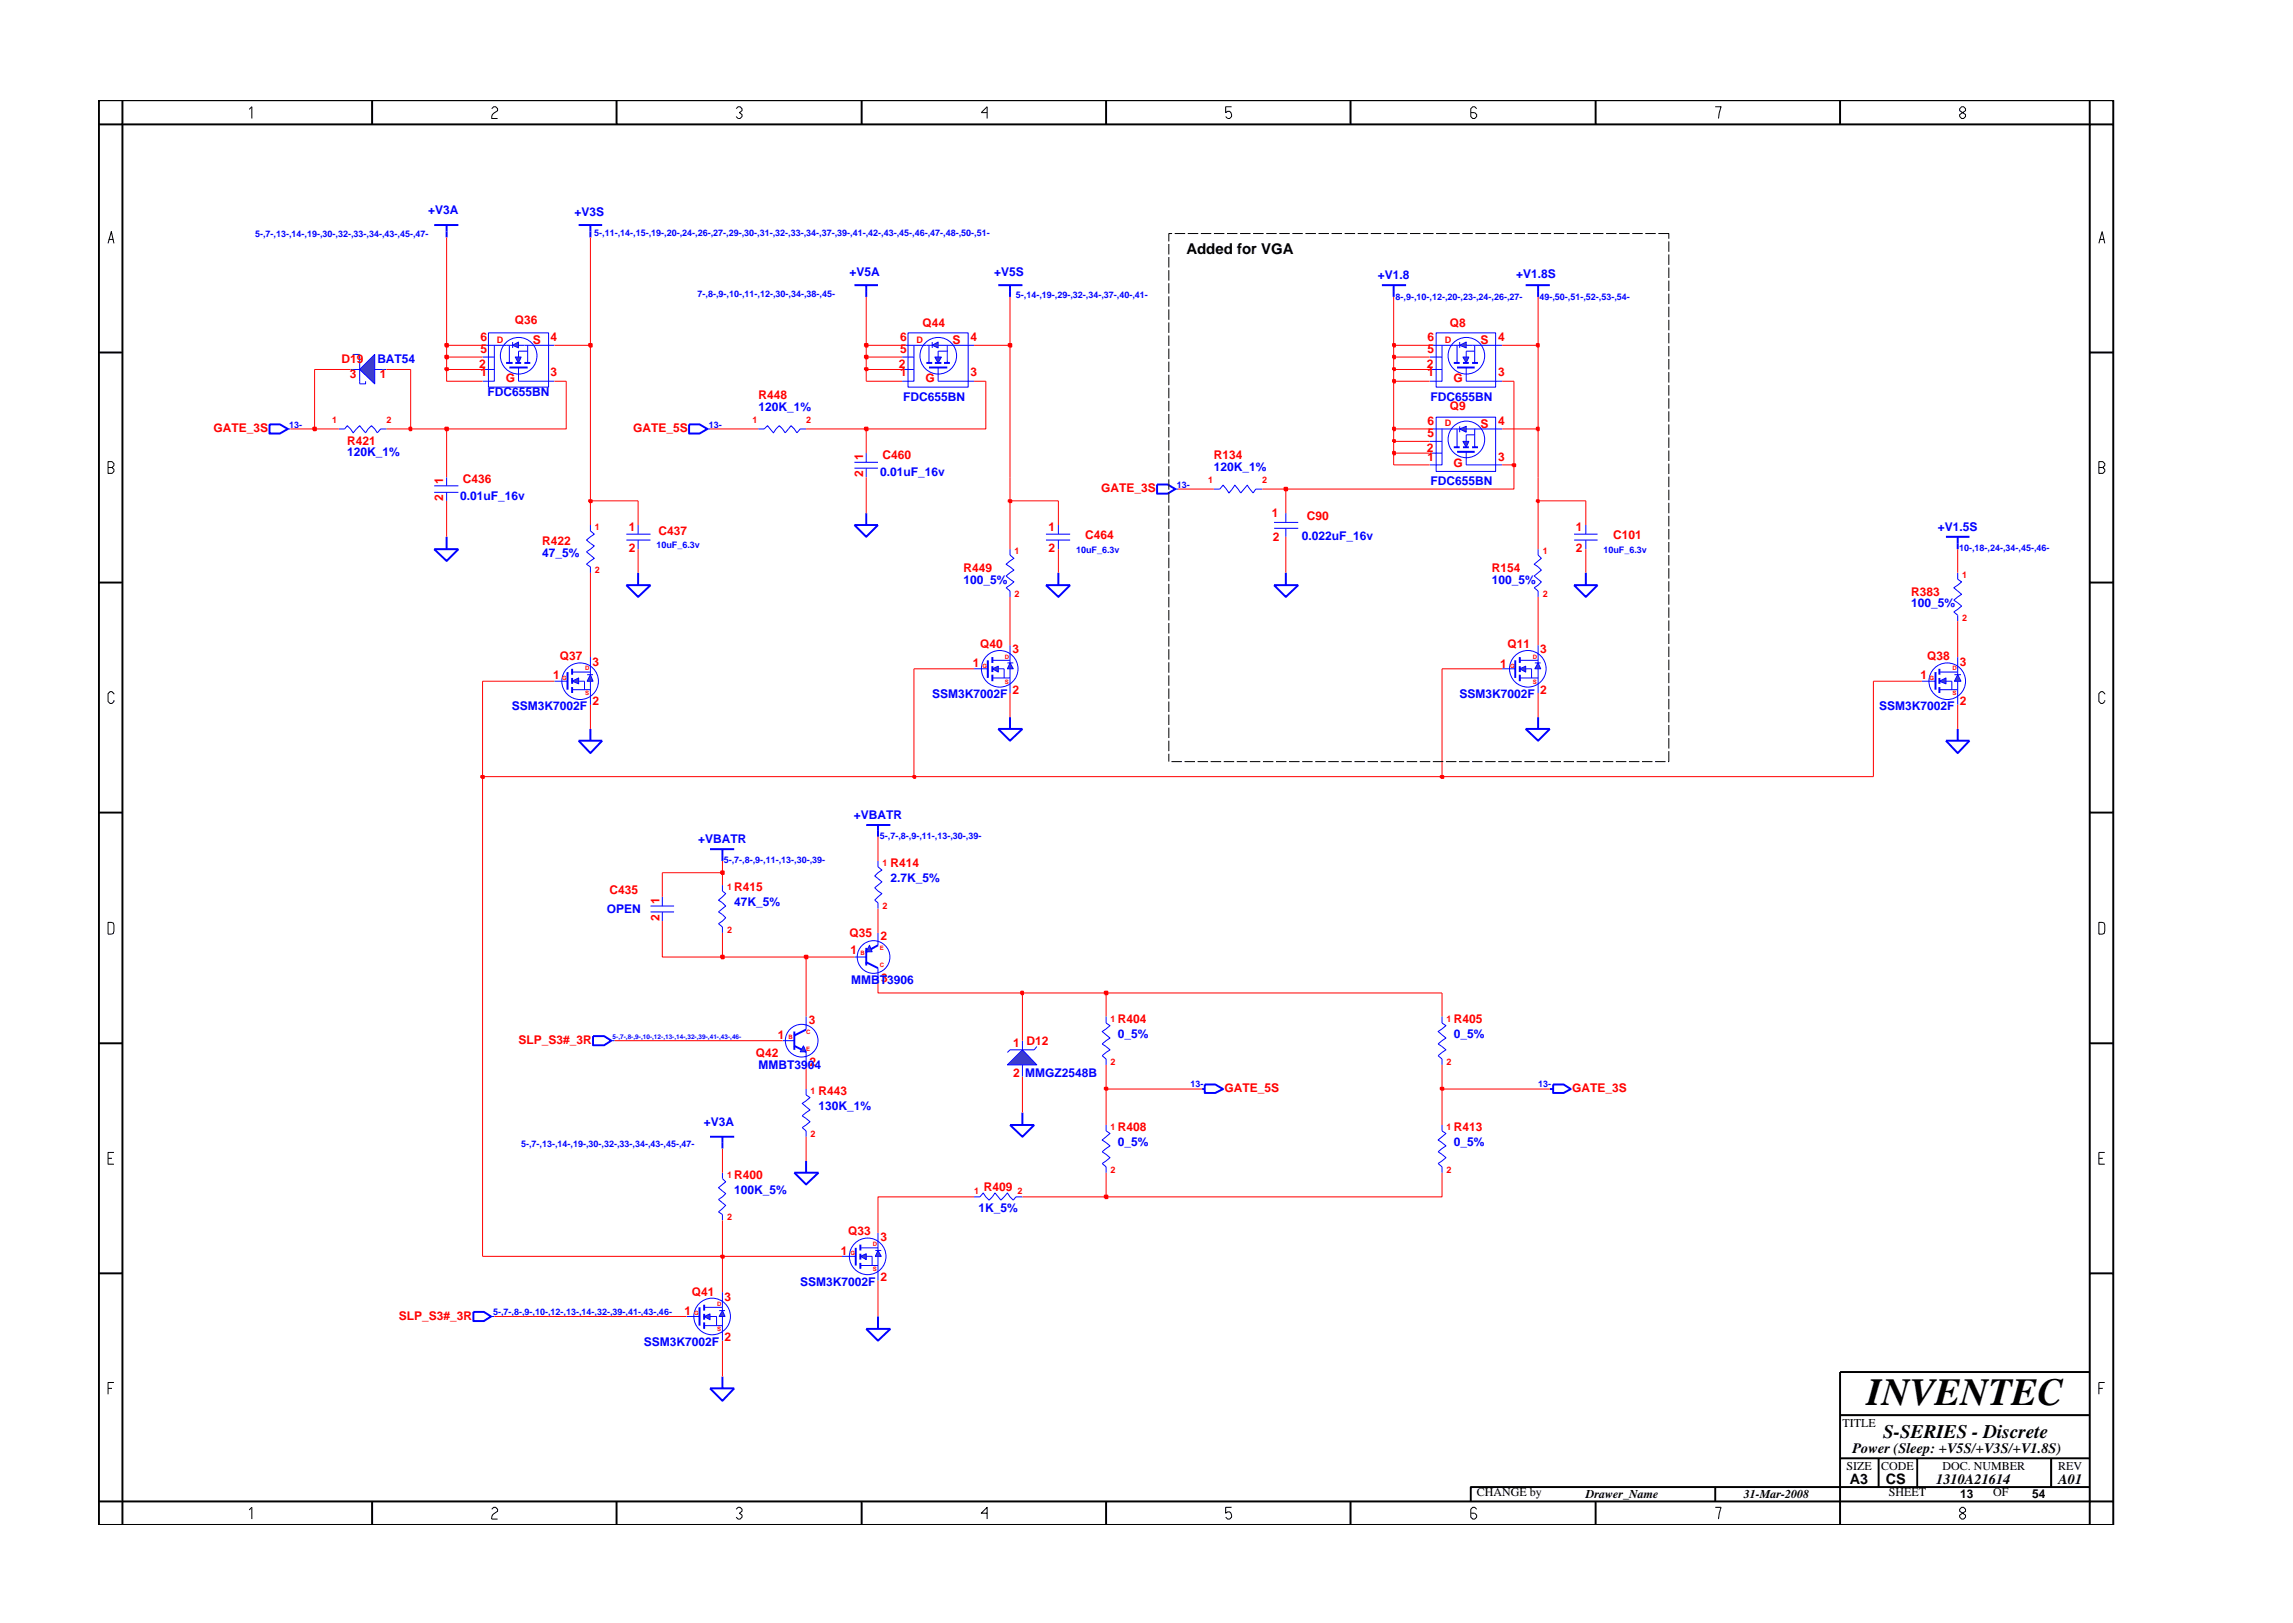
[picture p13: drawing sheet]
<svg xmlns="http://www.w3.org/2000/svg" width="297mm" height="210mm" viewBox="0 0 297 210" stroke-linecap="round" stroke-linejoin="round" font-family="sans-serif">
<defs><g id="words">
<text font-size="5" x="241.8" y="182">INVENTEC</text>
<text font-size="2.5" x="244" y="186.3">S-SERIES - Discrete</text>
<g font-size="1.9">
<text x="153.7" y="32.9">Added for VGA</text>
<text x="240" y="188.2">Power (Sleep: +V5S/+V3S/+V1.8S)</text>
<text x="239.6" y="192.2">A3</text>
<text x="244.3" y="192.3">CS</text>
<text x="250.8" y="192.2">1310A21614</text>
<text x="266.6" y="192.2">A01</text>
</g>
<g font-size="1.6" fill="#00f">
<text x="55.5" y="27.8">+V3A</text>
<text x="74.4" y="28">+V3S</text>
<text x="110.1" y="35.7">+V5A</text>
<text x="128.8" y="35.7">+V5S</text>
<text x="178.5" y="36.2">+V1.8</text>
<text x="196.4" y="36">+V1.8S</text>
<text x="48.9" y="47">BAT54</text>
<text x="63.2" y="51.3">FDC655BN</text>
<text x="98.2" y="53.2">120K_1%</text>
<text x="117" y="52">FDC655BN</text>
<text x="185.3" y="52">FDC655BN</text>
<text x="45" y="59.1">120K_1%</text>
<text x="59.6" y="64.8">0.01uF_16v</text>
<text x="114" y="61.6">0.01uF_16v</text>
<text x="157.3" y="61">120K_1%</text>
<text x="185.3" y="62.8">FDC655BN</text>
<text x="168.6" y="69.9">0.022uF_16v</text>
<text x="251" y="68.8">+V1.5S</text>
<text x="70.2" y="72.2">47_5%</text>
<text x="124.8" y="75.6">100_5%</text>
<text x="193.2" y="75.6">100_5%</text>
<text x="247.6" y="78.7">100_5%</text>
<text x="66.3" y="92">SSM3K7002F</text>
<text x="120.7" y="90.5">SSM3K7002F</text>
<text x="189.1" y="90.5">SSM3K7002F</text>
<text x="243.4" y="92">SSM3K7002F</text>
<text x="110.6" y="106.1">+VBATR</text>
<text x="90.5" y="109.2">+VBATR</text>
<text x="78.6" y="118.3">OPEN</text>
<text x="95.1" y="117.4">47K_5%</text>
<text x="115.3" y="114.2">2.7K_5%</text>
<text x="110.3" y="127.5">MMBT3906</text>
<text x="144.8" y="134.5">0_5%</text>
<text x="188.3" y="134.5">0_5%</text>
<text x="98.2" y="138.5">MMBT3904</text>
<text x="106" y="143.8">130K_1%</text>
<text x="91.2" y="145.9">+V3A</text>
<text x="144.8" y="148.4">0_5%</text>
<text x="188.3" y="148.4">0_5%</text>
<text x="95.1" y="154.6">100K_5%</text>
<text x="126.8" y="157">1K_5%</text>
<text x="103.6" y="166.6">SSM3K7002F</text>
<text x="83.4" y="174.4">SSM3K7002F</text>
</g>
<g font-size="1.6" fill="#f00">
<text x="66.7" y="42">Q36</text>
<text x="44.2" y="47">D19</text>
<text x="62.1" y="47.6">2</text>
<text x="62.2" y="44.1">6</text>
<text x="62.2" y="45.7">5</text>
<text x="69" y="44.6">S</text>
<text x="71.3" y="44.1">4</text>
<text x="116.4" y="47.6">2</text>
<text x="116.6" y="44.1">6</text>
<text x="116.6" y="45.7">5</text>
<text x="119.5" y="42.3">Q44</text>
<text x="123.4" y="44.6">S</text>
<text x="125.7" y="44.1">4</text>
<text x="184.9" y="47.6">2</text>
<text x="184.9" y="44.1">6</text>
<text x="184.9" y="45.7">5</text>
<text x="187.8" y="42.3">Q8</text>
<text x="191.8" y="44.6">S</text>
<text x="194.1" y="44.1">4</text>
<text x="45.3" y="49">3</text>
<text x="49.2" y="49">1</text>
<text x="62.2" y="48.8">1</text>
<text x="65.5" y="49.5">G</text>
<text x="71.3" y="48.8">3</text>
<text x="98.2" y="51.7">R448</text>
<text x="116.6" y="48.8">1</text>
<text x="119.9" y="49.5">G</text>
<text x="125.7" y="48.8">3</text>
<text x="184.9" y="48.8">1</text>
<text x="187.8" y="53.2">Q9</text>
<text x="188.3" y="49.5">G</text>
<text x="194.1" y="48.8">3</text>
<text x="27.7" y="56">GATE_3S</text>
<text x="45" y="57.6">R421</text>
<text x="82" y="56">GATE_5S</text>
<text x="111.8" y="59.6" transform="rotate(-90 111.8 59.6)">1</text>
<text x="114.3" y="59.5">C460</text>
<text x="157.3" y="59.5">R134</text>
<text x="184.9" y="58.5">2</text>
<text x="184.9" y="59.7">1</text>
<text x="184.9" y="55">6</text>
<text x="184.9" y="56.6">5</text>
<text x="191.8" y="55.4">S</text>
<text x="194.1" y="59.7">3</text>
<text x="194.1" y="55">4</text>
<text x="57.4" y="64.9" transform="rotate(-90 57.4 64.9)">2</text>
<text x="57.4" y="62.7" transform="rotate(-90 57.4 62.7)">1</text>
<text x="60" y="62.6">C436</text>
<text x="111.8" y="61.8" transform="rotate(-90 111.8 61.8)">2</text>
<text x="142.6" y="63.8">GATE_3S</text>
<text x="188.3" y="60.5">G</text>
<text x="70.2" y="70.6">R422</text>
<text x="81.5" y="68.8">1</text>
<text x="81.5" y="71.5">2</text>
<text x="85.3" y="69.4">C437</text>
<text x="135.8" y="68.8">1</text>
<text x="135.8" y="71.5">2</text>
<text x="140.6" y="69.8">C464</text>
<text x="164.8" y="67">1</text>
<text x="164.9" y="70.1">2</text>
<text x="169.3" y="67.4">C90</text>
<text x="204.1" y="68.8">1</text>
<text x="204.1" y="71.5">2</text>
<text x="209" y="69.8">C101</text>
<text x="124.8" y="74.1">R449</text>
<text x="193.2" y="74.1">R154</text>
<text x="247.6" y="77.2">R383</text>
<text x="127" y="83.9">Q40</text>
<text x="195.3" y="83.9">Q11</text>
<text x="71.7" y="88">1</text>
<text x="72.5" y="85.5">Q37</text>
<text x="76.7" y="86.2">3</text>
<text x="126" y="86.5">1</text>
<text x="131.2" y="89.9">2</text>
<text x="131.2" y="84.6">3</text>
<text x="194.3" y="86.5">1</text>
<text x="199.5" y="84.6">3</text>
<text x="199.5" y="89.9">2</text>
<text x="248.8" y="88">1</text>
<text x="249.7" y="85.5">Q38</text>
<text x="253.9" y="86.2">3</text>
<text x="76.7" y="91.4">2</text>
<text x="253.9" y="91.4">2</text>
<text x="115.3" y="112.3">R414</text>
<text x="78.9" y="115.9">C435</text>
<text x="85.4" y="119.3" transform="rotate(-90 85.4 119.3)">2</text>
<text x="85.4" y="117.1" transform="rotate(-90 85.4 117.1)">1</text>
<text x="95.1" y="115.4">R415</text>
<text x="110" y="121.4">Q35</text>
<text x="110.2" y="123.6">1</text>
<text x="114.1" y="121.8">2</text>
<text x="114.2" y="127.2">3</text>
<text x="67.2" y="135.2">SLP_S3#_3R</text>
<text x="97.9" y="136.9">Q42</text>
<text x="100.8" y="134.6">1</text>
<text x="104.8" y="132.6">3</text>
<text x="131.3" y="135.6">1 D12</text>
<text x="144.8" y="132.5">R404</text>
<text x="188.3" y="132.5">R405</text>
<text x="104.8" y="138">2</text>
<text x="106" y="141.8">R443</text>
<text x="131.3" y="139.5">2 MMGZ2548B</text>
<text x="158.6" y="141.4">GATE_5S</text>
<text x="203.7" y="141.4">GATE_3S</text>
<text x="144.8" y="146.5">R408</text>
<text x="188.3" y="146.5">R413</text>
<text x="95.1" y="152.7">R400</text>
<text x="127.5" y="154.3">R409</text>
<text x="109.9" y="160">Q33</text>
<text x="114.1" y="160.7">3</text>
<text x="89.6" y="167.8">Q41</text>
<text x="108.9" y="162.6">1</text>
<text x="114.1" y="166">2</text>
<text x="51.7" y="171">SLP_S3#_3R</text>
<text x="88.7" y="170.4">1</text>
<text x="93.8" y="168.5">3</text>
<text x="93.8" y="173.8">2</text>
</g>
<g font-size="1.6">
<text x="238.7" y="184.8">TITLE</text>
<text x="239.2" y="190.4">SIZE</text>
<text x="243.7" y="190.4">CODE</text>
<text x="251.6" y="190.4">DOC. NUMBER</text>
<text x="266.6" y="190.4">REV</text>
<text x="191.3" y="193.9">CHANGE by</text>
<text x="205.4" y="194.1">Drawer_Name</text>
<text x="225.9" y="194.1">31-Mar-2008</text>
<text x="244.7" y="193.9">SHEET</text>
<text x="253.9" y="194.1">13</text>
<text x="258.2" y="193.9">OF</text>
<text x="263.3" y="194.1">54</text>
</g>
<g font-size="1.2" fill="#00f">
<text x="33" y="30.7">5-,7-,13-,14-,19-,30-,32-,33-,34-,43-,45-,47-</text>
<text x="77" y="30.5">5-,11-,14-,15-,19-,20-,24-,26-,27-,29-,30-,31-,32-,33-,34-,37-,39-,41-,42-,43-,45-,46-,47-,48-,50-,51-</text>
<text x="90.4" y="38.5">7-,8-,9-,10-,11-,12-,30-,34-,38-,45-</text>
<text x="131.6" y="38.6">5-,14-,19-,29-,32-,34-,37-,40-,41-</text>
<text x="180.8" y="38.8">8-,9-,10-,12-,20-,23-,24-,26-,27-</text>
<text x="199.4" y="38.8">49-,50-,51-,52-,53-,54-</text>
<text x="37.5" y="55.4">13-</text>
<text x="91.8" y="55.4">13-</text>
<text x="152.4" y="63.2">13-</text>
<text x="85" y="71">10uF_6.3v</text>
<text x="139.4" y="71.7">10uF_6.3v</text>
<text x="207.7" y="71.7">10uF_6.3v</text>
<text x="253.8" y="71.4">10-,18-,24-,34-,45-,46-</text>
<text x="93.8" y="111.8">5-,7-,8-,9-,11-,13-,30-,39-</text>
<text x="114" y="108.7">5-,7-,8-,9-,11-,13-,30-,39-</text>
<text x="154.2" y="140.8">13-</text>
<text x="199.3" y="140.8">13-</text>
<text x="67.5" y="148.6">5-,7-,13-,14-,19-,30-,32-,33-,34-,43-,45-,47-</text>
<text x="63.9" y="170.4">5-,7-,8-,9-,10-,12-,13-,14-,32-,39-,41-,43-,46-</text>
</g>
<g font-size="1.2" fill="#f00">
<text x="64.4" y="44.4">D</text>
<text x="118.7" y="44.4">D</text>
<text x="187.1" y="44.4">D</text>
<text x="43" y="54.8">1</text>
<text x="50.1" y="54.8">2</text>
<text x="97.5" y="54.8">1</text>
<text x="104.4" y="54.8">2</text>
<text x="187.1" y="55.2">D</text>
<text x="156.5" y="62.6">1</text>
<text x="163.5" y="62.6">2</text>
<text x="77.1" y="68.7">1</text>
<text x="131.4" y="71.8">1</text>
<text x="199.8" y="71.8">1</text>
<text x="77.1" y="74.2">2</text>
<text x="131.4" y="77.3">2</text>
<text x="199.8" y="77.3">2</text>
<text x="254.2" y="74.9">1</text>
<text x="254.2" y="80.5">2</text>
<text x="114.3" y="112.2">1</text>
<text x="94.2" y="115.3">1</text>
<text x="114.3" y="117.7">2</text>
<text x="94.2" y="120.8">2</text>
<text x="143.9" y="132.4">1</text>
<text x="143.9" y="138">2</text>
<text x="187.4" y="138">2</text>
<text x="187.4" y="132.4">1</text>
<text x="105" y="141.7">1</text>
<text x="105" y="147.3">2</text>
<text x="143.9" y="146.4">1</text>
<text x="187.4" y="146.4">1</text>
<text x="94.2" y="152.6">1</text>
<text x="126.2" y="154.6">1</text>
<text x="131.8" y="154.6">2</text>
<text x="143.9" y="151.9">2</text>
<text x="187.4" y="151.9">2</text>
<text x="94.2" y="158.1">2</text>
</g>
<g font-size=".8" fill="#f00">
<text x="72.8" y="88">G</text>
<text x="75.8" y="86.9">D</text>
<text x="127.3" y="86.5">G</text>
<text x="130.2" y="88.5">S</text>
<text x="130.2" y="85.3">D</text>
<text x="195.6" y="86.5">G</text>
<text x="198.6" y="88.5">S</text>
<text x="198.6" y="85.3">D</text>
<text x="250" y="88">G</text>
<text x="252.9" y="86.9">D</text>
<text x="75.8" y="90.1">S</text>
<text x="252.9" y="90.1">S</text>
<text x="111.4" y="123.8">B</text>
<text x="114" y="125.3">C</text>
<text x="114" y="123">E</text>
<text x="102.1" y="134.6">B</text>
<text x="104.4" y="133.9">C</text>
<text x="104.4" y="136.1">E</text>
<text x="113.1" y="161.4">D</text>
<text x="110.2" y="162.6">G</text>
<text x="113.1" y="164.7">S</text>
<text x="89.9" y="170.3">G</text>
<text x="92.9" y="169.2">D</text>
<text x="92.9" y="172.5">S</text>
</g>
<text font-size=".8" fill="#00f" x="79.4" y="134.6">5-,7-,8-,9-,10-,12-,13-,14-,32-,39-,41-,43-,46-</text>
</g></defs>
<path d="M250.7 87.1v2.3" fill="none" stroke="#00f" stroke-width=".25"/>
<path d="M248.9 88.3h1.8" fill="none" stroke="#00f" stroke-width=".13"/>
<path d="M253.6 87.4l.4 .9h-.8z" fill="#3c3cc8"/>
<path d="M253.2 87.4h.8M253.6 87.4l.4 .9h-.8z" fill="none" stroke="#00f" stroke-width=".13"/>
<path d="M251.2 88.3l.9-.5v.8z" fill="#3c3cc8"/>
<g fill="none" stroke="#00f" stroke-width=".13">
<path d="M130.8 71.1v.8l.5 .4-1 .8 1 .8-1 .7 1 .8-1 .7 .5 .5v.7M253.6 74.2v.8l.5 .4-1 .7 1 .9-1 .8 1 .7-1 .8 .5 .4v.8M251.2 88.3l.9-.5v.8zM251.2 89.4h2.4M251.2 87.1h2.4M252.1 88.3h.7v1.1M253.6 85.1v2.3M253.6 88.3v3M113.7 111.5v.8l.5 .4-.9 .8 .9 .7-.9 .8 .9 .8-.9 .8 .4 .4v.7M110.7 124h1.5M113.7 120.8v1.7M113.7 125.4v1.6"/>
<circle cx="252.2" cy="88.3" r="2.37"/>
<circle cx="113.2" cy="124" r="2.12"/>
</g>
<g fill="none" stroke="#00f" stroke-width=".25">
<path d="M129.3 36.9h3.1M130.8 36.9v1.6M179 36.9h3.1M180.5 36.9v1.6M197.6 36.9h3.2M199.2 36.9v1.6M252.1 69.5h3M253.6 69.5v1.6M251.2 86.6v.8M251.2 87.8v.8M251.2 89v.8M252.1 96h3l-1.5 1.6z"/>
<path d="M253.6 94.4v1.6M112.2 122.8v2.3M112.2 124.7l1.5 .7M113.7 122.5l-1.5 .8M92 179.9h3.1l-1.5 1.6zM93.6 178.3v1.6M112.2 172.2h3.1l-1.6 1.5zM113.7 170.5v1.7"/>
</g>
<path d="M112.6 122.5l.4 .8h-.8z" fill="#3c3cc8"/>
<path d="M189.9 47.6v1.8M135.5 70h3.1M135.5 69.2h3.1M137.1 68v1.2M137.1 70v1.1M112.6 122.5l.4 .8h-.8z" fill="none" stroke="#00f" stroke-width=".13"/>
<path d="M188.8 47.6h2.2M56.2 71.1h3.2l-1.5 1.6zM57.9 69.5v1.6" fill="none" stroke="#00f" stroke-width=".25"/>
<path d="M189.1 44.7l.8-.4v.8z" fill="#3c3cc8"/>
<path d="M189.1 44.7l.8-.4v.8zM189.1 44.3v.8" fill="none" stroke="#00f" stroke-width=".13"/>
<path d="M189.5 46.3h.8l-.4 .7z" fill="#3c3cc8"/>
<g fill="none" stroke="#00f" stroke-width=".13">
<path d="M45.4 47.9h1.2M46.6 45.9v3.8M48.5 47.9h1.6M185.2 46.3h1.6M185.2 47.9h1.6M185.2 44.7h3.9M186 43.1h7.7v7.1h-7.7zM186.8 44.7v4.7h-1.6M188.8 44.7v2.3M189.5 46.3h.8l-.4 .7zM189.9 49.4h4.7M191 45.5h-1.1v.8"/>
<path d="M191 44.7v2.3M194.6 44.7h-4.7"/>
<circle cx="190" cy="46.1" r="2.37"/>
</g>
<path d="M188.3 47h.8M189.5 47h.8M190.7 47h.8" fill="none" stroke="#00f" stroke-width=".25"/>
<path d="M48.5 45.9v3.8l-1.9-1.8z" fill="#3c3cc8"/>
<path d="M46.6 45.9h-.9v.4M47.4 49.4v.3h-.8M48.5 45.9v3.8l-1.9-1.8zM126.2 86.6h1.8" fill="none" stroke="#00f" stroke-width=".13"/>
<path d="M128 85.5v2.3" fill="none" stroke="#00f" stroke-width=".25"/>
<path d="M130.8 85.9l.5 .7h-.8z" fill="#3c3cc8"/>
<path d="M130.5 85.9h.8M130.8 85.9l.5 .7h-.8z" fill="none" stroke="#00f" stroke-width=".13"/>
<path d="M128.6 86.6l.7-.3v.8z" fill="#3c3cc8"/>
<g fill="none" stroke="#00f" stroke-width=".13">
<path d="M67.2 47.6v1.8M128.6 86.6l.7-.3v.8zM128.6 87.8h2.2M128.6 85.5h2.2M129.3 86.6h.8v1.2M130.8 83.6v2.3M130.8 86.6v3.2M143.3 145.7v.8l.5 .3-1 .9 1 .7-1 .8 1 .8-1 .7 .5 .5v.7"/>
<circle cx="129.5" cy="86.6" r="2.37"/>
</g>
<path d="M66 47.6h2.4M128.6 85.1v.8M128.6 86.3v.8M128.6 87.4v.9" fill="none" stroke="#00f" stroke-width=".25"/>
<path d="M66.4 44.7l.8-.4v.8z" fill="#3c3cc8"/>
<path d="M66.4 44.7l.8-.4v.8zM66.4 44.3v.8" fill="none" stroke="#00f" stroke-width=".13"/>
<path d="M66.7 46.3h.8l-.3 .7z" fill="#3c3cc8"/>
<g fill="none" stroke="#00f" stroke-width=".13">
<path d="M43.9 55.6h.7l.4-.5 .7 1 .9-1 .8 1 .7-1 .8 1 .4-.5h.8M62.5 47.9h1.5M62.5 46.3h1.5M62.5 44.7h3.9M63.3 43.1h7.8v7.1h-7.8zM64 44.7v4.7h-1.5M66 44.7v2.3M66.7 46.3h.8l-.3 .7zM67.2 49.4h4.6M68.4 44.7v2.3M68.4 45.5h-1.2v.8M71.8 44.7h-4.6"/>
<path d="M56.2 63.8h3.2M56.2 62.9h3.2M57.9 61.8v1.1M57.9 63.8v1.1M84.3 117.4h3M84.3 118.1h3M85.8 116.2v1.2M85.8 118.1v1.2M93.6 114.7v.7l.4 .4-.9 .8 .9 .8-.9 .7 .9 .8-.9 .8 .5 .4v.7M132.4 134.8v1.2M132.4 138v1.5M134.3 135.6l-.3 .4h-3.2l-.3 .3"/>
<path d="M186.8 131.7v.8l.5 .4-1 .7 1 .9-1 .7 1 .8-1 .8 .5 .4v.8M63.6 170.5h.4"/>
<circle cx="67.2" cy="46.1" r="2.37"/>
</g>
<path d="M56.2 29.2h3.2M57.9 29.2v1.6M65.6 47h.8M66.7 47h.8M67.9 47h.8M129.3 94.4h3.1l-1.6 1.6zM130.8 92.9v1.5M92 110h3.1M93.6 110v1.5M61.3 170h1.4l.9 .5-.9 .6h-1.4z" fill="none" stroke="#00f" stroke-width=".25"/>
<path d="M130.5 138l1.9-2 1.9 2z" fill="#3c3cc8"/>
<g fill="none" stroke="#00f" stroke-width=".13">
<path d="M104.4 131.7v1.7M130.5 138l1.9-2 1.9 2zM186.8 145.7v.8l.5 .3-1 .9 1 .7-1 .8 1 .8-1 .7 .5 .5v.7"/>
<circle cx="103.9" cy="134.8" r="2.12"/>
</g>
<path d="M135.5 75.8h3.1l-1.5 1.5zM137.1 74.2v1.6M102.9 133.6v2.4M102.9 135.5l1.5 .8M104.4 133.4l-1.5 .7" fill="none" stroke="#00f" stroke-width=".25"/>
<path d="M104.1 135.5l.3 .8h-.7z" fill="#3c3cc8"/>
<g fill="none" stroke="#00f" stroke-width=".13">
<path d="M37.3 55.6h.3M91.6 55.6h.4M98.2 55.6h.8l.4-.5 .8 1 .8-1 .7 1 .8-1 .7 1 .5-.5h.7M81.1 69.2h3.2M81.1 70h3.2M82.7 68v1.2M82.7 70v1.1M165 67.7h3.2M165 68.4h3.2M166.6 66.5v1.2M166.6 68.4v1.1M199.2 71.1v.8l.5 .4-1 .8 1 .8-1 .7 1 .8-1 .7 .5 .5v.7"/>
<path d="M71.8 88.3h1.7M101.4 134.8h1.5M104.1 135.5l.3 .8h-.7zM104.4 136.3v1.7M104.4 141.1v.7l.5 .4-1 .7 1 .9-1 .8 1 .7-1 .8 .5 .4v.8"/>
</g>
<path d="M110.7 36.9h3M112.2 36.9v1.6M34.9 55h1.4l1 .6-1 .6h-1.4zM89.3 55h1.3l1 .6-1 .6h-1.3zM73.5 87.1v2.3M92 147.3h3.1M93.6 147.3v1.5M130.8 145.7h3.2l-1.6 1.6zM132.4 144.1v1.6" fill="none" stroke="#00f" stroke-width=".25"/>
<path d="M76.5 87.4l.3 .9h-.7z" fill="#3c3cc8"/>
<path d="M76.1 87.4h.7M76.5 87.4l.3 .9h-.7z" fill="none" stroke="#00f" stroke-width=".13"/>
<path d="M74.1 88.3l.9-.5v.8z" fill="#3c3cc8"/>
<g fill="none" stroke="#00f" stroke-width=".13">
<path d="M74.1 87.1h2.4M74.1 88.3l.9-.5v.8zM74.1 89.4h2.4M75 88.3h.7v1.1M76.5 85.1v2.3M76.5 88.3v3M143.3 131.7v.8l.5 .4-1 .7 1 .9-1 .7 1 .8-1 .8 .5 .4v.8M126.2 155.1h.7l.5-.6 .7 1 .8-1 .8 1 .8-1 .8 1 .3-.4h.8M88.9 170.5h1.7"/>
<circle cx="75.1" cy="88.3" r="2.37"/>
</g>
<path d="M110.7 68h3l-1.5 1.5zM112.2 66.5v1.5M203.9 75.8h3.1l-1.6 1.5zM205.4 74.2v1.6M74.1 86.6v.8M74.1 87.8v.8M74.1 89v.8M112.2 106.9h3.1M113.7 106.9v1.5M102.9 151.9h3.1l-1.6 1.5zM104.4 150.4v1.5M90.6 169.4v2.3" fill="none" stroke="#00f" stroke-width=".25"/>
<path d="M93.6 169.8l.3 .7h-.7z" fill="#3c3cc8"/>
<path d="M93.2 169.8h.7M93.6 169.8l.3 .7h-.7z" fill="none" stroke="#00f" stroke-width=".13"/>
<path d="M91.2 170.5l.8-.3v.8z" fill="#3c3cc8"/>
<g fill="none" stroke="#00f" stroke-width=".13">
<path d="M194.6 86.6h1.7M91.2 169.4h2.4M91.2 170.5l.8-.3v.8zM91.2 171.7h2.4M92 170.5h.8v1.2M93.6 167.4v2.4M93.6 170.5v3.2"/>
<circle cx="92.3" cy="170.5" r="2.37"/>
</g>
<path d="M196.3 85.5v2.3M91.2 169v.8M91.2 170.2v.8M91.2 171.3v.9" fill="none" stroke="#00f" stroke-width=".25"/>
<path d="M199.2 85.9l.4 .7h-.8z" fill="#3c3cc8"/>
<path d="M198.8 85.9h.8M199.2 85.9l.4 .7h-.8z" fill="none" stroke="#00f" stroke-width=".13"/>
<path d="M196.9 86.6l.7-.3v.8z" fill="#3c3cc8"/>
<g fill="none" stroke="#00f" stroke-width=".13">
<path d="M189.9 58.5v1.7M157.3 63.4h.7l.4-.5 .8 1 .8-1 .7 1 .9-1 .7 1 .4-.5h.8M196.9 86.6l.7-.3v.8zM196.9 87.8h2.3M196.9 85.5h2.3M197.6 86.6h.8v1.2M199.2 83.6v2.3M199.2 86.6v3.2"/>
<circle cx="197.9" cy="86.6" r="2.37"/>
</g>
<path d="M188.8 58.5h2.2M165 75.8h3.2l-1.6 1.5zM166.6 74.2v1.6M196.9 85.1v.8M196.9 86.3v.8M196.9 87.4v.9" fill="none" stroke="#00f" stroke-width=".25"/>
<path d="M189.1 55.6l.8-.4v.8z" fill="#3c3cc8"/>
<path d="M189.1 55.6l.8-.4v.8zM189.1 55.2v.8" fill="none" stroke="#00f" stroke-width=".13"/>
<path d="M189.5 57.2h.8l-.4 .7z" fill="#3c3cc8"/>
<g fill="none" stroke="#00f" stroke-width=".13">
<path d="M110.7 59.9h3M112.2 58.7v1.2M185.2 57.2h1.6M185.2 58.7h1.6M185.2 55.6h3.9M186 54h7.7v7.1h-7.7zM186.8 55.6v4.6h-1.6M188.8 55.6v2.3M189.5 57.2h.8l-.4 .7zM189.9 55.6h4.7M191 56.3h-1.1v.9M191 55.6v2.3"/>
<path d="M110.7 60.6h3M112.2 60.6v1.2M152.3 63.4h.3M189.9 60.2h4.7M203.9 69.2h3.1M203.9 70h3.1M205.4 68v1.2M205.4 70v1.1M79.2 134.8h.4M109.1 162.8h1.8"/>
<circle cx="190" cy="56.9" r="2.37"/>
</g>
<path d="M75 29.2h3M76.5 29.2v1.6M188.3 57.9h.8M189.5 57.9h.8M190.7 57.9h.8M149.9 62.8h1.3l1.1 .6-1.1 .6h-1.3zM76.8 134.2h1.5l.9 .6-.9 .6h-1.5zM200.8 141.1h.4M201.2 140.5h1.4l.9 .6-.9 .5h-1.4zM110.9 161.7v2.2" fill="none" stroke="#00f" stroke-width=".25"/>
<path d="M113.7 162l.5 .8h-.8z" fill="#3c3cc8"/>
<path d="M113.4 162h.8M113.7 162l.5 .8h-.8z" fill="none" stroke="#00f" stroke-width=".13"/>
<path d="M111.4 162.8l.8-.4v.8z" fill="#3c3cc8"/>
<g fill="none" stroke="#00f" stroke-width=".13">
<path d="M121.5 47.6v1.8M113.7 159.7v2.3M111.4 161.7h2.3M111.4 162.8l.8-.4v.8zM111.4 163.9h2.3M112.2 162.8h.8v1.1M113.7 162.8v3.1"/>
<circle cx="112.4" cy="162.8" r="2.37"/>
</g>
<path d="M120.3 47.6h2.4M155.7 141.1h.4M156.1 140.5h1.3l1 .6-1 .5h-1.3zM111.4 161.2v.8M111.4 162.4v.8M111.4 163.6v.8" fill="none" stroke="#00f" stroke-width=".25"/>
<path d="M120.8 44.7l.7-.4v.8z" fill="#3c3cc8"/>
<path d="M120.8 44.7l.7-.4v.8zM120.8 44.3v.8" fill="none" stroke="#00f" stroke-width=".13"/>
<path d="M121.1 46.3h.8l-.4 .7z" fill="#3c3cc8"/>
<g fill="none" stroke="#00f" stroke-width=".13">
<path d="M116.9 47.9h1.5M116.9 44.7h3.9M116.9 46.3h1.5M117.6 43.1h7.8v7.1h-7.8zM118.4 44.7v4.7h-1.5M120.3 44.7v2.3M121.1 46.3h.8l-.4 .7zM121.5 49.4h4.7M122.7 45.5h-1.2v.8M122.7 44.7v2.3M126.2 44.7h-4.7M76.5 68v.8l.5 .4-1 .8 1 .7-1 .8 1 .8-1 .8 .5 .3v.8"/>
<path d="M93.6 151.9v.8l.4 .4-.9 .8 .9 .7-.9 .8 .9 .8-.9 .8 .5 .3v.8"/>
<circle cx="121.5" cy="46.1" r="2.37"/>
</g>
<path d="M120 47h.8M121.1 47h.8M122.3 47h.7M81.1 75.8h3.2l-1.6 1.5zM82.7 74.2v1.6M75 96h3l-1.5 1.6zM76.5 94.4v1.6M197.6 94.4h3.2l-1.6 1.6zM199.2 92.9v1.5" fill="none" stroke="#00f" stroke-width=".25"/>
<path d="M62.5 100.6v62.2h31.1v4.6M64 170.5h24.9M93.6 173.7v4.6M113.7 165.9v4.6" fill="none" stroke="#f00" stroke-width=".13"/>
<path d="M93.4 162.7h.4v.2h-.4z" fill="#8e2323"/>
<path d="M93.4 162.7h.4v.2h-.4z" fill="none" stroke="#f00" stroke-width=".25"/>
<path d="M93.6 158.1v4.7h15.5M126.2 155.1h-12.5v4.6M132.4 155.1h10.9" fill="none" stroke="#f00" stroke-width=".13"/>
<path d="M143.1 154.9h.4v.3h-.4z" fill="#8e2323"/>
<path d="M143.1 154.9h.4v.3h-.4z" fill="none" stroke="#f00" stroke-width=".25"/>
<path d="M104.4 138v3.1M132.4 139.5v4.6M93.6 148.8v3.1M104.4 147.3v3.1M143.3 151.9v3.2h43.5v-3.2M143.3 141.1v4.6M186.8 141.1v4.6" fill="none" stroke="#f00" stroke-width=".13"/>
<path d="M143.1 140.9h.4v.3h-.4z" fill="#8e2323"/>
<path d="M143.1 140.9h.4v.3h-.4z" fill="none" stroke="#f00" stroke-width=".25"/>
<path d="M143.3 138v3.1h12.4" fill="none" stroke="#f00" stroke-width=".13"/>
<path d="M186.6 140.9h.4v.3h-.4z" fill="#8e2323"/>
<path d="M186.6 140.9h.4v.3h-.4z" fill="none" stroke="#f00" stroke-width=".25"/>
<path d="M79.6 134.8h21.8M104.4 124v7.7M113.7 127v1.6h18.7v6.2M143.3 128.6v3.1M186.8 138v3.1h14M186.8 128.6v3.1" fill="none" stroke="#f00" stroke-width=".13"/>
<path d="M132.3 128.5h.2v.3h-.2z" fill="#8e2323"/>
<path d="M132.3 128.5h.2v.3h-.2z" fill="none" stroke="#f00" stroke-width=".25"/>
<path d="M132.4 128.6h10.9" fill="none" stroke="#f00" stroke-width=".13"/>
<path d="M143.1 128.5h.4v.3h-.4z" fill="#8e2323"/>
<path d="M143.1 128.5h.4v.3h-.4z" fill="none" stroke="#f00" stroke-width=".25"/>
<path d="M85.8 119.3v4.7h7.8M143.3 128.6h43.5" fill="none" stroke="#f00" stroke-width=".13"/>
<path d="M93.4 123.8h.4v.3h-.4z" fill="#8e2323"/>
<path d="M93.4 123.8h.4v.3h-.4z" fill="none" stroke="#f00" stroke-width=".25"/>
<path d="M93.6 120.8v3.2h10.8" fill="none" stroke="#f00" stroke-width=".13"/>
<path d="M104.3 123.8h.3v.3h-.3z" fill="#8e2323"/>
<path d="M104.3 123.8h.3v.3h-.3z" fill="none" stroke="#f00" stroke-width=".25"/>
<path d="M93.6 114.7v-1.6h-7.8v3.1M113.7 117.7v3.1M104.4 124h6.3" fill="none" stroke="#f00" stroke-width=".13"/>
<path d="M93.4 112.9h.4v.3h-.4z" fill="#8e2323"/>
<path d="M93.4 112.9h.4v.3h-.4z" fill="none" stroke="#f00" stroke-width=".25"/>
<path d="M93.6 111.5v1.6M113.7 108.4v3.1" fill="none" stroke="#f00" stroke-width=".13"/>
<path d="M62.3 100.5h.4v.3h-.4z" fill="#8e2323"/>
<path d="M62.3 100.5h.4v.3h-.4z" fill="none" stroke="#f00" stroke-width=".25"/>
<path d="M62.5 88.3v12.3h55.9" fill="none" stroke="#f00" stroke-width=".13"/>
<path d="M118.3 100.5h.3v.3h-.3z" fill="#8e2323"/>
<path d="M118.3 100.5h.3v.3h-.3z" fill="none" stroke="#f00" stroke-width=".25"/>
<path d="M118.4 86.6v14h68.4" fill="none" stroke="#f00" stroke-width=".13"/>
<path d="M186.6 100.5h.4v.3h-.4z" fill="#8e2323"/>
<path d="M186.6 100.5h.4v.3h-.4z" fill="none" stroke="#f00" stroke-width=".25"/>
<g fill="none" stroke="#f00" stroke-width=".13">
<path d="M57.9 64.9v4.6M76.5 64.9v3.1M76.5 74.2v10.9M82.7 64.9v3.1M82.7 71.1v3.1M112.2 61.8v4.7M130.8 64.9v6.2M130.8 77.3v6.3M137.1 64.9v3.1M137.1 71.1v3.1M166.6 69.5v4.7M166.6 63.4v3.1"/>
<path d="M199.2 64.9v6.2M199.2 77.3v6.3M205.4 64.9v3.1M205.4 71.1v3.1M253.6 71.1v3.1M62.5 88.3h9.3M76.5 91.3v3.1M118.4 86.6h7.8M130.8 89.8v3.1M194.6 86.6h-7.8v14h55.9v-12.3h6.2M199.2 89.8v3.1M253.6 80.5v4.6"/>
<path d="M253.6 91.3v3.1"/>
</g>
<path d="M76.3 64.8h.4v.3h-.4z" fill="#8e2323"/>
<path d="M76.3 64.8h.4v.3h-.4z" fill="none" stroke="#f00" stroke-width=".25"/>
<path d="M76.5 44.7v20.2h6.2" fill="none" stroke="#f00" stroke-width=".13"/>
<path d="M130.7 64.8h.3v.3h-.3z" fill="#8e2323"/>
<path d="M130.7 64.8h.3v.3h-.3z" fill="none" stroke="#f00" stroke-width=".25"/>
<path d="M130.8 61.8v3.1h6.3" fill="none" stroke="#f00" stroke-width=".13"/>
<path d="M199.1 64.8h.2v.3h-.2z" fill="#8e2323"/>
<path d="M199.1 64.8h.2v.3h-.2z" fill="none" stroke="#f00" stroke-width=".25"/>
<path d="M152.6 63.4h4.7M163.5 63.4h3.1M199.2 61.8v3.1h6.2" fill="none" stroke="#f00" stroke-width=".13"/>
<path d="M166.4 63.2h.3v.3h-.3z" fill="#8e2323"/>
<path d="M166.4 63.2h.3v.3h-.3z" fill="none" stroke="#f00" stroke-width=".25"/>
<path d="M57.9 55.6v6.2M130.8 44.7v17.1M180.5 58.7v1.5h4.7M199.2 55.6v6.2M194.6 60.2h1.5v3.2h-29.5" fill="none" stroke="#f00" stroke-width=".13"/>
<path d="M195.9 60.1h.4v.3h-.4z" fill="#8e2323"/>
<path d="M195.9 60.1h.4v.3h-.4z" fill="none" stroke="#f00" stroke-width=".25"/>
<path d="M112.2 55.6v3.1M196.1 49.4v10.8" fill="none" stroke="#f00" stroke-width=".13"/>
<path d="M180.5 58.5h.2v.4h-.2z" fill="#8e2323"/>
<path d="M180.5 58.5h.2v.4h-.2z" fill="none" stroke="#f00" stroke-width=".25"/>
<path d="M180.5 57.2v1.5h4.7" fill="none" stroke="#f00" stroke-width=".13"/>
<path d="M180.5 57h.2v.3h-.2z" fill="#8e2323"/>
<path d="M180.5 57h.2v.3h-.2z" fill="none" stroke="#f00" stroke-width=".25"/>
<path d="M37.6 55.6h3.2M180.5 55.6v1.6h4.7" fill="none" stroke="#f00" stroke-width=".13"/>
<path d="M40.6 55.4h.3v.3h-.3z" fill="#8e2323"/>
<path d="M40.6 55.4h.3v.3h-.3z" fill="none" stroke="#f00" stroke-width=".25"/>
<path d="M40.8 47.9v7.7h3.1M50.1 55.6h3.1" fill="none" stroke="#f00" stroke-width=".13"/>
<path d="M53 55.4h.3v.3h-.3z" fill="#8e2323"/>
<path d="M53 55.4h.3v.3h-.3z" fill="none" stroke="#f00" stroke-width=".25"/>
<path d="M53.2 47.9v7.7h4.7" fill="none" stroke="#f00" stroke-width=".13"/>
<path d="M57.7 55.4h.3v.3h-.3z" fill="#8e2323"/>
<path d="M57.7 55.4h.3v.3h-.3z" fill="none" stroke="#f00" stroke-width=".25"/>
<path d="M73.3 49.4v6.2h-15.4M92 55.6h6.2M104.4 55.6h7.8" fill="none" stroke="#f00" stroke-width=".13"/>
<path d="M112 55.4h.4v.3h-.4z" fill="#8e2323"/>
<path d="M112 55.4h.4v.3h-.4z" fill="none" stroke="#f00" stroke-width=".25"/>
<path d="M127.7 49.4v6.2h-15.5" fill="none" stroke="#f00" stroke-width=".13"/>
<path d="M180.5 55.4h.2v.3h-.2z" fill="#8e2323"/>
<path d="M180.5 55.4h.2v.3h-.2z" fill="none" stroke="#f00" stroke-width=".25"/>
<path d="M180.5 49.4v6.2h4.7M194.6 55.6h4.6" fill="none" stroke="#f00" stroke-width=".13"/>
<path d="M199.1 55.4h.2v.3h-.2z" fill="#8e2323"/>
<path d="M199.1 55.4h.2v.3h-.2z" fill="none" stroke="#f00" stroke-width=".25"/>
<path d="M57.9 47.9v1.5h4.6M71.8 49.4h1.5M112.2 47.9v1.5h4.7M126.2 49.4h1.5M199.2 44.7v10.9" fill="none" stroke="#f00" stroke-width=".13"/>
<path d="M180.5 49.2h.2v.4h-.2z" fill="#8e2323"/>
<path d="M180.5 49.2h.2v.4h-.2z" fill="none" stroke="#f00" stroke-width=".25"/>
<path d="M40.8 47.9h4.6M50.1 47.9h3.1M180.5 47.9v1.5h4.7M194.6 49.4h1.5" fill="none" stroke="#f00" stroke-width=".13"/>
<path d="M57.7 47.7h.3v.2h-.3z" fill="#8e2323"/>
<path d="M57.7 47.7h.3v.2h-.3z" fill="none" stroke="#f00" stroke-width=".25"/>
<path d="M57.9 46.3v1.6h4.6" fill="none" stroke="#f00" stroke-width=".13"/>
<path d="M112 47.7h.4v.2h-.4z" fill="#8e2323"/>
<path d="M112 47.7h.4v.2h-.4z" fill="none" stroke="#f00" stroke-width=".25"/>
<path d="M112.2 46.3v1.6h4.7" fill="none" stroke="#f00" stroke-width=".13"/>
<path d="M180.5 47.7h.2v.2h-.2z" fill="#8e2323"/>
<path d="M180.5 47.7h.2v.2h-.2z" fill="none" stroke="#f00" stroke-width=".25"/>
<path d="M180.5 46.3v1.6h4.7" fill="none" stroke="#f00" stroke-width=".13"/>
<path d="M57.7 46.1h.3v.3h-.3z" fill="#8e2323"/>
<path d="M57.7 46.1h.3v.3h-.3z" fill="none" stroke="#f00" stroke-width=".25"/>
<path d="M57.9 44.7v1.6h4.6" fill="none" stroke="#f00" stroke-width=".13"/>
<path d="M112 46.1h.4v.3h-.4z" fill="#8e2323"/>
<path d="M112 46.1h.4v.3h-.4z" fill="none" stroke="#f00" stroke-width=".25"/>
<path d="M112.2 44.7v1.6h4.7" fill="none" stroke="#f00" stroke-width=".13"/>
<path d="M180.5 46.1h.2v.3h-.2z" fill="#8e2323"/>
<path d="M180.5 46.1h.2v.3h-.2z" fill="none" stroke="#f00" stroke-width=".25"/>
<path d="M180.5 44.7v1.6h4.7" fill="none" stroke="#f00" stroke-width=".13"/>
<path d="M57.7 44.6h.3v.3h-.3z" fill="#8e2323"/>
<path d="M57.7 44.6h.3v.3h-.3z" fill="none" stroke="#f00" stroke-width=".25"/>
<path d="M57.9 30.8v13.9h4.6M71.8 44.7h4.7" fill="none" stroke="#f00" stroke-width=".13"/>
<path d="M76.3 44.6h.4v.3h-.4z" fill="#8e2323"/>
<path d="M76.3 44.6h.4v.3h-.4z" fill="none" stroke="#f00" stroke-width=".25"/>
<path d="M76.5 30.8v13.9" fill="none" stroke="#f00" stroke-width=".13"/>
<path d="M112 44.6h.4v.3h-.4z" fill="#8e2323"/>
<path d="M112 44.6h.4v.3h-.4z" fill="none" stroke="#f00" stroke-width=".25"/>
<path d="M112.2 38.5v6.2h4.7M126.2 44.7h4.6" fill="none" stroke="#f00" stroke-width=".13"/>
<path d="M130.7 44.6h.3v.3h-.3z" fill="#8e2323"/>
<path d="M130.7 44.6h.3v.3h-.3z" fill="none" stroke="#f00" stroke-width=".25"/>
<path d="M130.8 38.5v6.2" fill="none" stroke="#f00" stroke-width=".13"/>
<path d="M180.5 44.6h.2v.3h-.2z" fill="#8e2323"/>
<path d="M180.5 44.6h.2v.3h-.2z" fill="none" stroke="#f00" stroke-width=".25"/>
<path d="M180.5 38.5v6.2h4.7M194.6 44.7h4.6" fill="none" stroke="#f00" stroke-width=".13"/>
<path d="M199.1 44.6h.2v.3h-.2z" fill="#8e2323"/>
<path d="M199.1 44.6h.2v.3h-.2z" fill="none" stroke="#f00" stroke-width=".25"/>
<path d="M199.2 38.5v6.2" fill="none" stroke="#f00" stroke-width=".13"/>
<g fill="none" stroke="#000" stroke-width=".25">
<path d="M12.8 13h261v184.6h-261zM15.9 13v184.6M48.2 13v3.1M79.9 13v3.1M111.6 13v3.1M143.3 13v3.1M174.9 13v3.1M206.7 13v3.1M238.4 13v3.1M270.7 13v184.6M273.8 16.1h-261M12.8 45.7h3.1"/>
<path d="M270.7 45.7h3.1M12.8 75.5h3.1M270.7 75.5h3.1M12.8 105.3h3.1M270.7 105.3h3.1M12.8 135.2h3.1M270.7 135.2h3.1M12.8 165h3.1M270.7 177.7h-32.3v19.9M270.7 165h3.1M48.2 194.5v3.1M79.9 194.5v3.1"/>
<path d="M111.6 194.5v3.1M143.3 194.5v3.1M174.9 194.5v3.1M206.7 194.5v3.1M222.2 192.6v1.9M238.4 183.3h32.3M238.4 188.9h32.3M243.4 188.9v3.7M248.4 188.9v3.7M265.7 188.9v3.7M270.7 192.6h-80.2v1.9M273.8 194.5h-261"/>
</g>
<g fill="none" stroke="#000" stroke-width=".13">
<path d="M32.3 14.2l.3-.4v1.6M63.7 14.1l.3-.3h.2l.3 .3v.2l-.5 .4-.3 .4v.3h.8M95.4 14.1l.2-.3h.3l.2 .3v.2l-.3 .3 .3 .2v.3l-.2 .3h-.3l-.2-.3M127.9 14.6h-.8l.8-.8v1.6M159.5 13.8h-.7v.8l.2-.2a.5 .5 0 0 1 .5 .7l-.2 .3h-.3l-.2-.3M191.3 14.1l-.3-.3h-.2l-.3 .3v1l.3 .3h.2l.3-.3v-.3l-.3-.2h-.5M222.2 13.8h.8l-.4 1.6M254.1 13.8l-.2 .3v.2l.7 .5v.3l-.2 .3h-.3l-.2-.3v-.3l.7-.5v-.2l-.2-.3zM14 31.5l.4-1.5 .4 1.5M14.1 31h.6M151.4 31.6v1.4M151.4 33.3v1.4"/>
<path d="M151.4 35v1.4M151.4 36.7v1.3M151.4 38.4v1.3M151.8 30.3h-.4v1M152.2 30.3h1.3M153.9 30.3h1.3M155.6 30.3h1.3M157.3 30.3h1.3M158.9 30.3h1.4M160.6 30.3h1.4M162.3 30.3h1.4M164 30.3h1.4"/>
<path d="M165.7 30.3h1.4M167.4 30.3h1.4M169.1 30.3h1.4M170.8 30.3h1.4M172.5 30.3h1.3M174.2 30.3h1.3M175.9 30.3h1.3M177.6 30.3h1.3M179.3 30.3h1.3M181 30.3h1.3M182.7 30.3h1.3M184.3 30.3h1.4"/>
<path d="M186 30.3h1.4M187.7 30.3h1.4M189.4 30.3h1.4M191.1 30.3h1.4M192.8 30.3h1.4M194.5 30.3h1.4M196.2 30.3h1.4M197.9 30.3h1.3M199.6 30.3h1.3M201.3 30.3h1.3M203 30.3h1.3M204.7 30.3h1.3"/>
<path d="M206.4 30.3h1.3M208.1 30.3h1.3M209.7 30.3h1.4M211.4 30.3h1.4M213.1 30.3h1.4M214.8 30.3h1.4v.6M216.2 31.3v1.3M216.2 33v1.3M216.2 34.7v1.3M216.2 36.4v1.3M216.2 38v1.4M216.2 39.7v1.4"/>
<path d="M272 31h.6M272.7 31.5l-.4-1.5-.4 1.5M14 59.8h.5l.3 .3v.2l-.3 .3 .3 .2v.3l-.3 .2h-.5zM151.4 40.1v1.3M151.4 41.8v1.3M151.4 43.5v1.3M151.4 45.2v1.3M151.4 46.8v1.4M151.4 48.5v1.4M151.4 50.2v1.4M151.4 51.9v1.4M151.4 53.6v1.4"/>
<path d="M151.4 55.3v1.4M151.4 57v1.4M151.4 58.7v1.4M216.2 41.4v1.4M216.2 43.1v1.4M216.2 44.8v1.4M216.2 46.5v1.4M216.2 48.2v1.4M216.2 49.9v1.4M216.2 51.6v1.3M216.2 53.3v1.3M216.2 55v1.3"/>
<path d="M216.2 56.7v1.3M216.2 58.4v1.3M271.9 59.8h.5l.3 .3v.2l-.3 .3 .3 .2v.3l-.3 .2h-.5zM14 60.6h.5M151.4 60.4v1.4M151.4 62.1v1.3M151.4 63.8v1.3M151.4 65.5v1.3M151.4 67.2v1.3M151.4 68.9v1.3M151.4 70.6v1.3M151.4 72.2v1.4"/>
<path d="M151.4 73.9v1.4M151.4 75.6v1.4M151.4 77.3v1.4M151.4 79v1.4M216.2 60.1v1.3M216.2 61.8v1.3M216.2 63.4v1.4M216.2 65.1v1.4M216.2 66.8v1.4M216.2 68.5v1.4M216.2 70.2v1.4M216.2 71.9v1.4"/>
<path d="M216.2 73.6v1.4M216.2 75.3v1.4M216.2 77v1.3M216.2 78.7v1.3M271.9 60.6h.5M14.8 89.9l-.3-.3h-.2l-.3 .3v1l.3 .2h.2l.3-.2v-.2M151.4 80.7v1.4M151.4 82.4v1.4M151.4 84.1v1.4M151.4 85.8v1.4M151.4 87.5v1.3M151.4 89.2v1.3"/>
<path d="M151.4 90.9v1.3M151.4 92.6v1.3M151.4 94.3v1.3M151.4 96v1.3M151.4 97.6v1.1M151.8 98.7h1.3M153.4 98.7h1.4M155.1 98.7h1.4M156.8 98.7h1.4M158.5 98.7h1.4M160.2 98.7h1.4M161.9 98.7h1.4"/>
<path d="M163.6 98.7h1.4M165.3 98.7h1.4M167 98.7h1.3M168.7 98.7h1.3M170.4 98.7h1.3M172.1 98.7h1.3M173.8 98.7h1.3M175.5 98.7h1.3M177.2 98.7h1.3M178.8 98.7h1.4M180.5 98.7h1.4M182.2 98.7h1.4"/>
<path d="M183.9 98.7h1.4M185.6 98.7h1.4M187.3 98.7h1.4M189 98.7h1.4M190.7 98.7h1.4M192.4 98.7h1.3M194.1 98.7h1.3M195.8 98.7h1.3M197.5 98.7h1.3M199.2 98.7h1.3M200.9 98.7h1.3M202.6 98.7h1.3"/>
<path d="M204.2 98.7h1.4M205.9 98.7h1.4M207.6 98.7h1.4M209.3 98.7h1.4M211 98.7h1.4M212.7 98.7h1.4M214.4 98.7h1.4M216.2 97.3v1.4h-.1M216.2 80.4v1.3M216.2 82.1v1.3M216.2 83.8v1.3M216.2 85.5v1.3"/>
<path d="M216.2 87.2v1.3M216.2 88.8v1.4M216.2 90.5v1.4M216.2 92.2v1.4M216.2 93.9v1.4M216.2 95.6v1.4M272.7 89.9l-.3-.3h-.3l-.2 .3v1l.2 .2h.3l.3-.2v-.2M14 119.5l.7 .1 .1 .2-.1 1.1-.7 .1zM271.9 119.5l.7 .1 .1 .2-.1 1.1-.7 .1zM14 150.1h.5M14.8 149.3h-.8v1.5h.8M271.9 150.1h.5"/>
<path d="M272.7 149.3h-.8v1.5h.8M14 179.9h.5M14.8 179.1h-.8v1.5M271.9 179.9h.5M272.7 179.1h-.8v1.5M32.3 195.6l.3-.3v1.5M63.7 195.5l.3-.2h.2l.3 .2v.3l-.7 .5-.1 .2v.3h.8M95.4 195.5l.2-.2h.3l.2 .2v.3l-.3 .2 .3 .3v.2l-.2 .3h-.3l-.2-.3M127.9 196h-.8l.8-.7v1.5M159.5 195.3h-.7v.7l.2-.1a.5 .5 0 0 1 .5 .6l-.2 .3h-.3l-.2-.3M191.3 195.5l-.3-.2h-.2l-.3 .2v1l.3 .3h.2l.3-.3v-.2l-.3-.3h-.5M222.2 195.3h.8l-.4 1.5"/>
<path d="M253.9 195.5l.2-.2h.3l.2 .2v.3l-.7 .5v.2l.2 .3h.3l.2-.3v-.2l-.7-.5z"/>
</g>
<use href="#words"/>
</svg>
